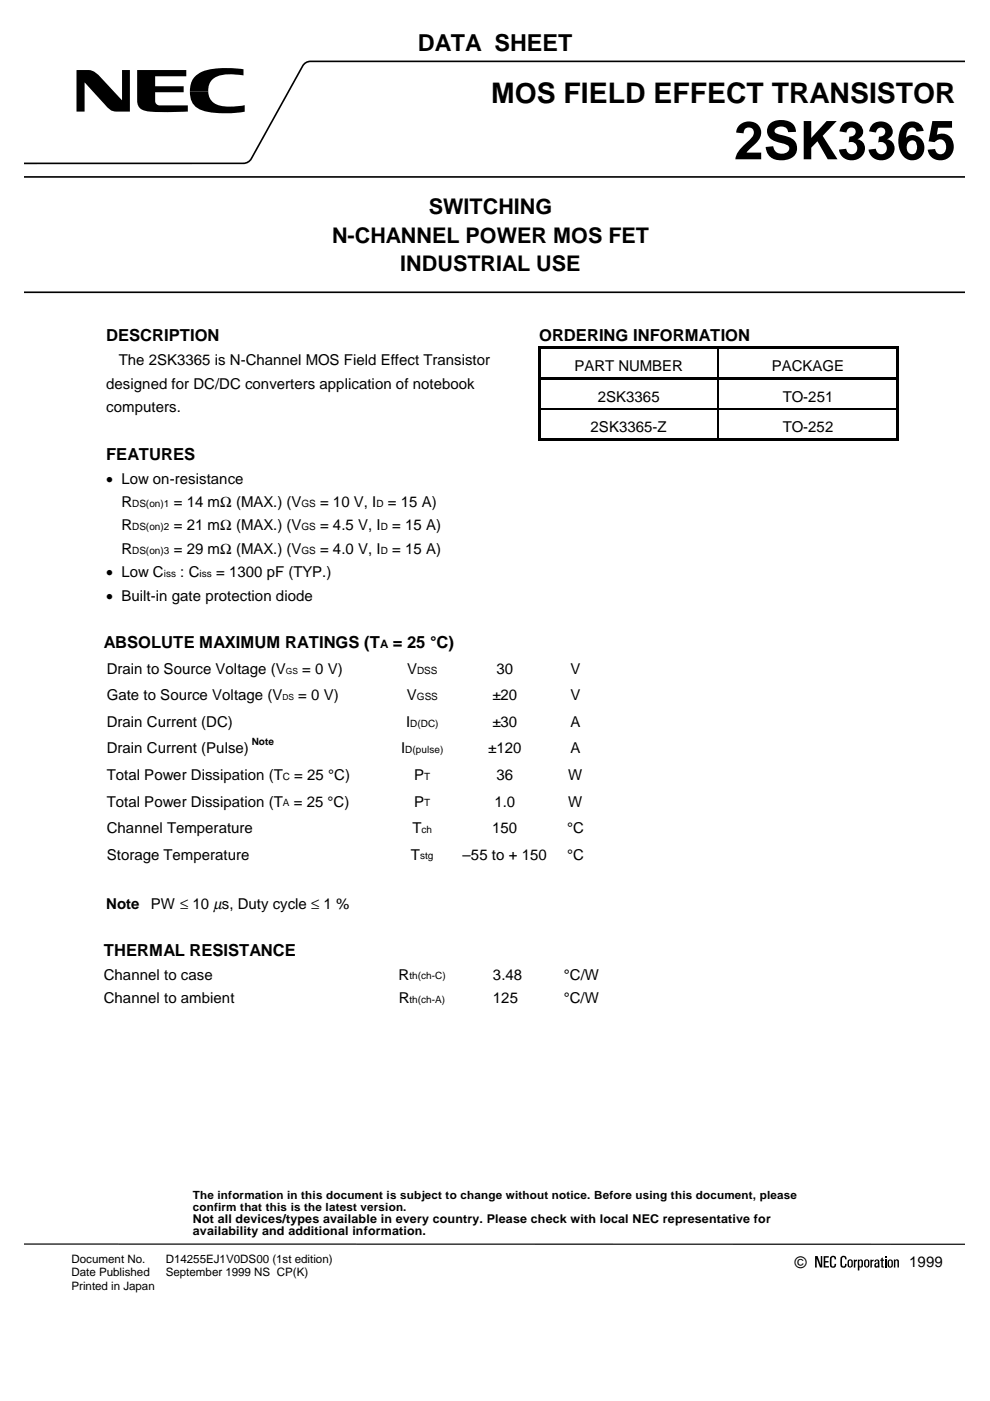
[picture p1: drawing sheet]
<svg xmlns="http://www.w3.org/2000/svg" width="210mm" height="297mm" viewBox="0 0 210 297" stroke-linecap="round" stroke-linejoin="round" font-family="sans-serif">
<defs><g id="words">
<text font-size="11.3" x="155.6" y="33.8">2SK3365</text>
<text font-size="6" x="104.1" y="21.9">MOS FIELD EFFECT TRANSISTOR</text>
<text font-size="5" x="88.6" y="10.9">DATA SHEET</text>
<g font-size="4.6">
<text x="90.9" y="45.4">SWITCHING</text>
<text x="70.4" y="51.4">N-CHANNEL POWER MOS FET</text>
<text x="84.9" y="57.4">INDUSTRIAL USE</text>
</g>
<g font-size="3.5">
<text x="22.5" y="72.4">DESCRIPTION</text>
<text x="114.3" y="72.4">ORDERING INFORMATION</text>
<text x="22.5" y="97.5">FEATURES</text>
<text x="22" y="137.4">ABSOLUTE MAXIMUM RATINGS (T</text>
<text x="83.3" y="137.4">= 25 °C)</text>
<text x="22" y="202.6">THERMAL RESISTANCE</text>
</g>
<text font-size="3.4" x="168.5" y="268.7">©</text>
<g font-size="3.2">
<text x="25.2" y="77.5">The 2SK3365 is N-Channel MOS Field Effect Transistor</text>
<text x="22.5" y="82.4">designed for DC/DC converters application of notebook</text>
<text x="121.8" y="78.7">PART NUMBER</text>
<text x="163.7" y="78.7">PACKAGE</text>
<text x="22.5" y="87.4">computers.</text>
<text x="126.7" y="85.2">2SK3365</text>
<text x="166" y="85.2">TO-251</text>
<text x="125.2" y="91.5">2SK3365-Z</text>
<text x="166" y="91.5">TO-252</text>
<text x="22.5" y="102.6">• Low on-resistance</text>
<text x="25.7" y="107.5">R</text>
<text x="36.8" y="107.5">= 14 mΩ (MAX.) (V</text>
<text x="67.9" y="107.5">= 10 V, I</text>
<text x="82.3" y="107.5">= 15 A)</text>
<text x="25.7" y="112.5">R</text>
<text x="36.8" y="112.5">= 21 mΩ (MAX.) (V</text>
<text x="67.9" y="112.5">= 4.5 V, I</text>
<text x="83.1" y="112.5">= 15 A)</text>
<text x="25.7" y="117.4">R</text>
<text x="36.8" y="117.4">= 29 mΩ (MAX.) (V</text>
<text x="67.9" y="117.4">= 4.0 V, I</text>
<text x="83.1" y="117.4">= 15 A)</text>
<text x="22.5" y="122.4">• Low C</text>
<text x="38.2" y="122.4">: C</text>
<text x="45.8" y="122.4">= 1300 pF (TYP.)</text>
<text x="22.5" y="127.3">• Built-in gate protection diode</text>
<text x="22.6" y="142.9">Drain to Source Voltage (V</text>
<text x="64.1" y="142.9">= 0 V)</text>
<text x="86.3" y="142.9">V</text>
<text x="105.2" y="142.9">30</text>
<text x="121" y="142.9">V</text>
<text x="22.6" y="148.5">Gate to Source Voltage (V</text>
<text x="63.2" y="148.5">= 0 V)</text>
<text x="86.3" y="148.5">V</text>
<text x="104.4" y="148.5">±20</text>
<text x="121" y="148.5">V</text>
<text x="22.6" y="154.1">Drain Current (DC)</text>
<text x="86.1" y="154.1">I</text>
<text x="104.4" y="154.1">±30</text>
<text x="121" y="154.1">A</text>
<text x="22.6" y="159.7">Drain Current (Pulse)</text>
<text x="85" y="159.8">I</text>
<text x="103.5" y="159.8">±120</text>
<text x="121" y="159.8">A</text>
<text x="22.6" y="165.4">Total Power Dissipation (T</text>
<text x="62.4" y="165.4">= 25 °C)</text>
<text x="87.8" y="165.4">P</text>
<text x="105.2" y="165.4">36</text>
<text x="120.4" y="165.4">W</text>
<text x="22.6" y="171">Total Power Dissipation (T</text>
<text x="62.3" y="171">= 25 °C)</text>
<text x="87.8" y="171">P</text>
<text x="104.8" y="171">1.0</text>
<text x="120.4" y="171">W</text>
<text x="22.6" y="176.6">Channel Temperature</text>
<text x="87.4" y="176.6">T</text>
<text x="104.4" y="176.6">150</text>
<text x="120.3" y="176.6">°C</text>
<text x="22.6" y="182.3">Storage Temperature</text>
<text x="87.1" y="182.3">T</text>
<text x="98.1" y="182.3">–55 to + 150</text>
<text x="120.3" y="182.3">°C</text>
<text x="22.5" y="192.8">Note</text>
<text x="32" y="192.8">PW ≤ 10 µs, Duty cycle ≤ 1 %</text>
<text x="22" y="207.7">Channel to case</text>
<text x="84.5" y="207.7">R</text>
<text x="104.5" y="207.7">3.48</text>
<text x="119.5" y="207.7">°C/W</text>
<text x="22" y="212.7">Channel to ambient</text>
<text x="84.5" y="212.7">R</text>
<text x="104.5" y="212.7">125</text>
<text x="119.5" y="212.7">°C/W</text>
<text x="192.8" y="268.6">1999</text>
</g>
<g font-size="2.6">
<text x="40.9" y="259.3">Not all devices/types available in every country. Please check with local NEC representative for</text>
<text x="40.9" y="261.8">availability and additional information.</text>
</g>
<g font-size="2.5">
<text x="80.6" y="137.5">A</text>
<text x="15.2" y="267.7">Document No.</text>
<text x="35.1" y="267.7">D14255EJ1V0DS00 (1st edition)</text>
<text x="15.2" y="270.6">Date Published</text>
<text x="15.2" y="273.5">Printed in Japan</text>
<text x="35.1" y="270.6">September 1999 NS CP(K)</text>
</g>
<g font-size="2.4">
<text x="40.9" y="254.2">The information in this document is subject to change without notice. Before using this document, please</text>
<text x="40.9" y="256.7">confirm that this is the latest version.</text>
</g>
<g font-size="2.1">
<text x="28" y="107.5">DS(on)1</text>
<text x="63.9" y="107.5">GS</text>
<text x="79.8" y="107.5">D</text>
<text x="28" y="112.4">DS(on)2</text>
<text x="63.9" y="112.4">GS</text>
<text x="80.7" y="112.4">D</text>
<text x="28" y="117.4">DS(on)3</text>
<text x="63.9" y="117.4">GS</text>
<text x="80.7" y="117.4">D</text>
<text x="34.7" y="122.3">iss</text>
<text x="42.3" y="122.3">iss</text>
<text x="88.4" y="142.8">DSS</text>
<text x="88.4" y="148.4">GSS</text>
<text x="87" y="154.1">D(DC)</text>
<text x="53.4" y="158">Note</text>
<text x="85.9" y="159.7">D(pulse)</text>
<text x="60" y="165.3">C</text>
<text x="90" y="165.3">T</text>
<text x="60" y="171">A</text>
<text x="90" y="171">T</text>
<text x="89.4" y="176.6">ch</text>
<text x="89.1" y="182.2">stg</text>
<text x="86.8" y="207.7">th(ch-C)</text>
<text x="86.8" y="212.6">th(ch-A)</text>
</g>
<g font-size="1.8">
<text x="60.6" y="142.8">GS</text>
<text x="59.9" y="148.5">DS</text>
</g>
</g></defs>
<path d="M204.6 13h-138.8a1.86 1.86 0 0 0-1.6 1l-10.9 19.7a1.93 1.93 0 0 1-1.7 .9h-46.4M5.2 37.5h199.4M5.2 62h199.4" fill="none" stroke="#000" stroke-width=".35"/>
<path d="M16.2 14.8h1.4a3.9 3.9 0 0 1 4.1 1.9l4.2 4.5v-6.4h1.6v8.9h-2.1a3.1 3.1 0 0 1-3.2-1.5l-4.3-4.7v6.2h-1.7zM29.1 14.8h10.4v1.4h-6.6v2.1h6v1.3h-6v1.6a1.04 1.04 0 0 0 1.3 1.2h5.6v1.3h-1.4a36.2 36.2 0 0 1-7.8-.3 2.24 2.24 0 0 1-1.5-2.7zM41.4 16.2a6.6 6.6 0 0 1 4.3-1.7l3.2-.1 2.7 .3v1.3l-2.1-.2a5.2 5.2 0 0 0-4.9 1.6l-.4 .9v1.1h-3.9a4.4 4.4 0 0 1 1.1-3.2zM40.3 19.4h3.9a3.2 3.2 0 0 0 3.4 3.2h2.2l2.1-.3v1.4a21.4 21.4 0 0 1-9.3-.4 3.7 3.7 0 0 1-2.3-3.9zM172.8 266.3h.5l.7 1.9v-1.9h.3v2.4h-.5l-.6-1.9v1.9h-.4zM174.6 266.3h1.1v.3h-.7v.8h.7v.3h-.7v.7h.7v.3h-1.1zM178.3 266.5a.66 .66 0 0 1 .8-.2 .66 .66 0 0 1 .4 .7h-.3l-.1-.4-.2-.1-.3 .2v1.6l.4 .2 .2-.5h.3a.67 .67 0 0 1-.5 .8 .67 .67 0 0 1-.8-.5zM179.8 267.2l.4-.2a.84 .84 0 0 1 .6 1.2 .59 .59 0 0 1-.7 .5 .59 .59 0 0 1-.4-.8z" fill="#000"/>
<path d="M180.1 267.3l.2-.1a.89 .89 0 0 1 0 1.3 1.07 1.07 0 0 1-.2-1.2z" fill="#fff"/>
<path d="M181.9 267.1l.3 .1 .4-.2a1.07 1.07 0 0 1 .1 1.7l-.5-.1v.8h-.3z" fill="#000"/>
<path d="M182.3 267.3l.1-.1a.94 .94 0 0 1 0 1.3 1.13 1.13 0 0 1-.1-1.2z" fill="#fff"/>
<path d="M183.3 267.2l.5-.2a.84 .84 0 0 1 .5 1.2 .59 .59 0 0 1-.7 .5 .59 .59 0 0 1-.4-.8z" fill="#000"/>
<path d="M183.6 267.3l.2-.1a.89 .89 0 0 1 0 1.3 1.07 1.07 0 0 1-.2-1.2z" fill="#fff"/>
<path d="M184.5 267.1h.4v.1l.3-.2v.4l-.3 .2v1.1h-.4zM188.3 267.2l.4-.2a.84 .84 0 0 1 .6 1.2 .59 .59 0 0 1-.7 .5 .59 .59 0 0 1-.4-.8z" fill="#000"/>
<path d="M188.6 267.3l.2-.1a.89 .89 0 0 1 0 1.3 1.07 1.07 0 0 1-.2-1.2z" fill="#fff"/>
<path d="M185.6 267.1l.3-.1 .5 .3 .1 1.4h-.4v-.1l-.4 .2-.2-.2v-.7l.6-.2v-.4l-.2-.1-.2 .3h-.3z" fill="#000"/>
<path d="M185.8 268l.3-.1v.5h-.4z" fill="#fff"/>
<g fill="#000">
<path d="M114 73.5h.6v.6h-.6zM114 73.5h.6v.5h-.6zM114.6 73.5h37.6v.5h-37.6zM152.2 74l.2 .1zM152.2 73.5h.5v.5h-.5zM152.7 73.5h37.4v.5h-37.4zM190.1 73.5h.5v.6h-.5zM190.1 73.5h.5v.5h-.5zM114 74.1h.6v6h-.6zM114 80.1h.6v.5h-.6zM114 80.6h.6v6h-.6zM114 86.6h.6v.3h-.6z"/>
<path d="M114 86.9h.6v6h-.6zM114 92.9h.6v.5h-.6zM114.6 80.1h37.6v.5h-37.6zM114.6 92.9h37.6v.5h-37.6zM152.2 80.6h.2zM152.2 80.1h.5v.5h-.5zM152.2 86.6h.2v.3h-.2zM152.2 92.9h.5v.5h-.5zM152.7 80.1h37.4v.5h-37.4zM152.7 92.9h37.4v.5h-37.4zM190.1 74.1h.5v6h-.5zM190.1 80.1h.5v.5h-.5z"/>
<path d="M190.1 80.6h.5v6h-.5zM190.1 86.6h.5v.3h-.5zM190.1 86.9h.5v6h-.5zM190.1 92.9h.5v.5h-.5zM176.1 266.5a.66 .66 0 0 1 .8-.2 .66 .66 0 0 1 .4 .7h-.3l-.1-.4-.2-.1-.3 .2-.1 1.6 .5 .2 .1-.5h.4a.67 .67 0 0 1-.5 .8 .67 .67 0 0 1-.8-.5zM181 267.1h.3l.1 .1 .3-.2v.4l-.4 .2v1.1h-.3zM186.9 266.7l.3-.1v.5h.2v.2h-.2v1.1l.2 .1v.2l-.5-.1v-1.3h-.3v-.2h.3zM187.6 266.3h.3v.3h-.3zM187.6 267h.3v1.7h-.3zM189.5 267l.4 .1a.42 .42 0 0 1 .4-.1 .42 .42 0 0 1 .3 .4v1.3h-.3v-1.2l-.3-.3-.2 .3v1.2h-.3z"/>
</g>
<path d="M152.3 74.1v6M114.6 86.8h37.6M152.3 80.6v6M152.3 86.9v6M152.4 86.8h37.7M5.2 263.8h199.4" fill="none" stroke="#000" stroke-width=".25"/>
<use href="#words"/>
</svg>
